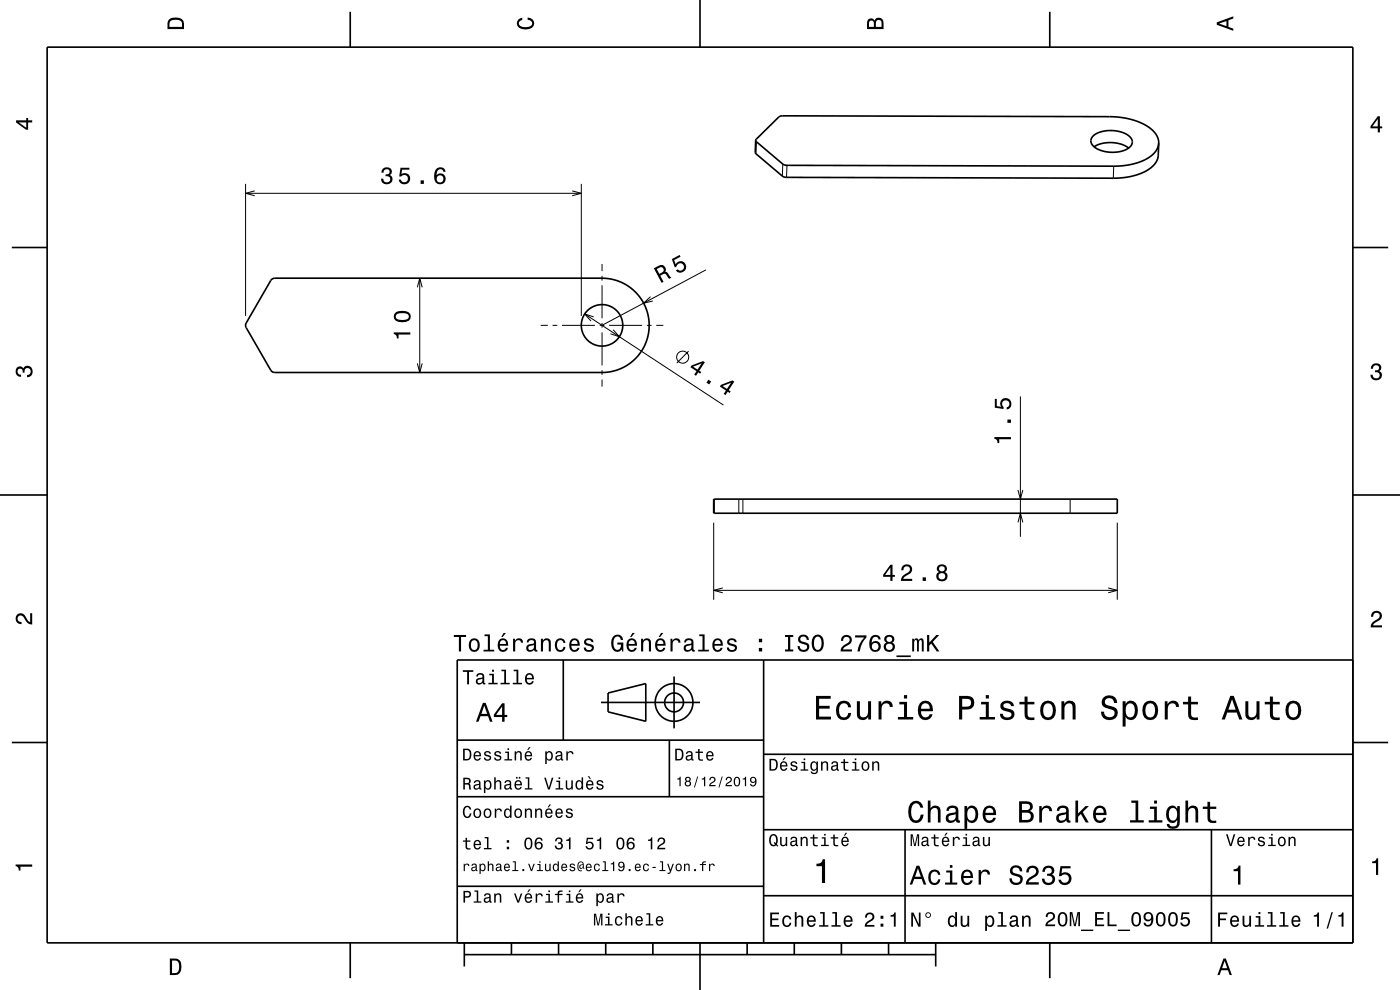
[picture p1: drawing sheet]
<svg xmlns="http://www.w3.org/2000/svg" width="297mm" height="210mm" viewBox="0 0 297 210" stroke-linecap="round" stroke-linejoin="round" font-family="sans-serif">
<g fill="none" stroke="#000" stroke-width=".21">
<path d="M52.1 39v28M123.3 39v28M160.5 30.1l-.1 2.5M166.1 34.8l-.1 2.6M167 35.1l-.1 2.5M236.3 35.2l-.1 2.6M52.1 41h71.2M54 40.5l-1.9 .5 1.9 .5M89 59v20M121.4 40.5l1.9 .5-1.9 .5M127.7 56v1.5M127.7 58.5v1"/>
<path d="M149.8 57.2l-22.1 11.8M88.5 60.9l.5-1.9 .6 1.9M88.5 77.1l.5 1.9 .6-1.9M114.7 69h1.5M117.2 69h1M119.2 69h7M124 66.6l29.5 19.3M125.9 67.2l-1.9-.6 1.4 1.5M127.2 69h1M127.7 60.5v7M127.7 68.5v1M127.7 70.5v7"/>
<path d="M127.7 78.5v1M129.2 69h7M130.1 69.9l1.3 1.5-1.9-.6M137.2 69h1M138 62.9l-1.5 1.4 2-.4M139.2 69h1.5M146.1 74.5l-2.5 2.5M127.7 80.5v1.5M216.5 84.1v29.8M151.4 110.9v16.3M151.5 105.9v3M156.7 105.9v3"/>
<path d="M157.6 105.9v3M216 110.8l.5-1.9 .5 1.9M216 103.9l.5 2 .5-2M227 105.9v3M237 110.9v16.3M151.4 125.2h85.6M153.3 124.7l-1.9 .5 1.9 .5M235.1 124.7l1.9 .5-1.9 .5"/>
<circle cx="144.8" cy="75.8" r="1.28"/>
</g>
<g fill="none" stroke="#000" stroke-width=".35">
<path d="M10 10h277v190h-277zM74.3 2.5v7.5M148.5 0v10M222.7 2.5v7.5M160.3 29.8l-.1 2.5 .1 .3 5.7 4.8 .8 .2 69.9 .2 1.9-.2 1.9-.3 1.6-.6 1.4-.7a4 4 0 0 0 2.2-3.1l.1-2.5M160.3 29.8l.2 .3 5.6 4.7 .9 .3 69.8 .1 3.5-.4 1.7-.5 1.5-.7a4.1 4.1 0 0 0 2.3-3.2M160.3 29.8l4.9-5 .8-.2 70 .2 2.2 .2 2.1 .4 1.9 .7 1.4 .8a4.2 4.2 0 0 1 2.2 3.5M231.9 28.8a6.6 6.6 0 0 1 8 .4 1.57 1.57 0 0 1-.9 2.5 6.9 6.9 0 0 1-7.2-.8 1.38 1.38 0 0 1 .1-2.1zM232.1 31.1a7 7 0 0 1 7.3 .3M2.5 52.5h7.5M57.6 59.3l.7-.3h69.4a10 10 0 0 1 10 10 10 10 0 0 1-10 10h-69.7l-.6-.5-5.2-9-.1-.5 .1-.5zM287 52.5h7.5"/>
<path d="M0 105h10M151.4 105.9h85.6v3h-85.6zM287 105h10M119.5 140v17M162 140v60M287 140h-190v60M2.5 157.5h7.5M97 157h65M127.5 149h21M129 147l8-2v8l-8-2zM142 157v12M143 143.5v11"/>
<path d="M287 157.5h7.5M97 169h65M162 176h125M162 160h125M192 176v24M257 176v24M97 188h65M162 190h125M74.3 200v7.5M98.5 202.5h100M98.5 200v5M108.5 200v2.5"/>
<path d="M118.5 200v2.5M128.5 200v2.5M138.5 200v2.5M148.5 200v10M158.5 200v2.5M168.5 200v2.5M178.5 200v2.5M188.5 200v2.5M198.5 200v5M222.7 200v7.5"/>
<circle cx="127.7" cy="69" r="4.4"/>
<circle cx="143" cy="149" r="2"/>
<circle cx="143" cy="149" r="4"/>
</g>
<g fill="#000">
<path d="M36 4a2.18 2.18 0 0 0-.5 2.2h3.5v-1.2a1.43 1.43 0 0 0-1.7-1.3zM36.3 4.4a2.15 2.15 0 0 1 2.2 .3l.1 1h-2.6v-1z" fill-rule="evenodd"/>
<path d="M109.9 4.2l.9-.4v.4a.7 .7 0 0 0-.7 .5 .7 .7 0 0 0 .3 .8 1.7 1.7 0 0 0 2.5-.5 .9 .9 0 0 0-1-.8v-.5a1.24 1.24 0 0 1 1.4 1.1 1.24 1.24 0 0 1-1 1.4 2.22 2.22 0 0 1-2.5-.7l-.2-.5z" fill-rule="evenodd"/>
<path d="M184.2 4.2l-.3 .7v1.3h3.5v-1.3a.98 .98 0 0 0-.7-1.1 .98 .98 0 0 0-1.2 .6 .84 .84 0 0 0-1.3-.2zM184.5 4.5a.54 .54 0 0 1 .6-.1 .54 .54 0 0 1 .3 .6v.7h-1zM185.9 4.4a.62 .62 0 0 1 .8-.1 .62 .62 0 0 1 .3 .6v.8h-1.2z" fill-rule="evenodd"/>
<path d="M258.1 4.7v.6l3.5 1.2v-.4l-1-.4v-1.4l1-.4v-.4zM258.6 5l1.6-.5v1z" fill-rule="evenodd"/>
<path d="M3.4 25.5v.5l2.1 1.5h.5v-1.5h.8v-.5h-.8v-.5h-.4v.5zM4 26h1.6v1.1z" fill-rule="evenodd"/>
<path d="M81.2 35.8l-.3 .8h.5a.62 .62 0 0 1 .3-.7 .62 .62 0 0 1 .8 .2 .62 .62 0 0 1-.2 .9h-.5v.4a.72 .72 0 0 1 .9 .4 .72 .72 0 0 1-.4 .9 .72 .72 0 0 1-.9-.5l-.1-.3h-.5a1.18 1.18 0 0 0 1.5 1.2 1.18 1.18 0 0 0 .6-1.8l-.2-.2a.9 .9 0 0 0 .4-1.1 .9 .9 0 0 0-1.1-.5zM85 35.6l-.3 1.8h.4a.79 .79 0 0 1 1.2-.1 .79 .79 0 0 1 0 1.1 .79 .79 0 0 1-1.2-.1v-.2h-.5a1.21 1.21 0 0 0 1.5 1 1.21 1.21 0 0 0 .8-1.6 1.21 1.21 0 0 0-1.7-.6l.1-.9h1.5v-.4zM89.2 38.3v.7h.7v-.7zM92.6 35.8a2.39 2.39 0 0 0 .2 3.2 1.16 1.16 0 0 0 1.5-.3 1.16 1.16 0 0 0-.1-1.6 1.16 1.16 0 0 0-1.6 .1 1.02 1.02 0 0 1 .8-1.3 .58 .58 0 0 1 .7 .5h.4a1.12 1.12 0 0 0-.7-.9 1.12 1.12 0 0 0-1.2 .3zM92.6 38a.75 .75 0 0 1 1.5 0 .75 .75 0 0 1-1.5 0z" fill-rule="evenodd"/>
<path d="M292.3 24.7l-1.6 2.1v.4h1.6v.9h.4v-.9h.5v-.4h-.5v-2.1zM292.3 25.2v1.6h-1.1z" fill-rule="evenodd"/>
<path d="M142.5 55l1.7-.9 .2 .3-1.4 .8 .3 .9a1.21 1.21 0 0 1 1.8-.4 1.21 1.21 0 0 1 .1 1.9 1.21 1.21 0 0 1-1.8-.2l.4-.3a.79 .79 0 0 0 1.2 0 .79 .79 0 0 0-.2-1.2 .79 .79 0 0 0-1.1 .3l-.2 .3-.3 .2z" fill-rule="evenodd"/>
<path d="M83.5 70.5v.4a.77 .77 0 0 1 .7 .9h.4v-.8h2.5v-.5zM84 66.2a1.13 1.13 0 0 0-.4 1.3 1.13 1.13 0 0 0 1 .8 2.29 2.29 0 0 0 2.4-.6 1.14 1.14 0 0 0-.9-1.7 2.86 2.86 0 0 0-2.1 .2zM84 66.8a2.38 2.38 0 0 1 2.7 0v.7a2.37 2.37 0 0 1-2.7 0z" fill-rule="evenodd"/>
<path d="M138.7 56.9l1.7 3.1 .4-.2-.7-1.3a.85 .85 0 0 1 1.3-.1l.6 .8 .4-.3-.9-1.2h-.4a.97 .97 0 0 0-.2-1.2 .97 .97 0 0 0-1.2-.1zM139.3 57.1a1.08 1.08 0 0 1 1.3-.3 .6 .6 0 0 1 .2 .6 .6 .6 0 0 1-.5 .4l-.4 .3z" fill-rule="evenodd"/>
<path d="M146.7 77.5l-.2 .4 1.3 .8-.5 .8 .4 .2 .4-.7 .4 .3 .3-.4-.4-.3 1.1-1.8-.3-.2zM147 77.8l1.8-.7-.8 1.3zM150.3 80.5l-.4 .7 .6 .3 .4-.6zM153 81.6l-.3 .4 1.3 .8-.5 .8 .4 .2 .5-.7 .4 .3 .2-.4-.4-.3 1.2-1.8-.4-.2zM153.3 81.9l1.8-.7-.9 1.3z" fill-rule="evenodd"/>
<path d="M291.1 77.4a1.08 1.08 0 0 1 1.4-.2 1.08 1.08 0 0 1 .4 1.2l-.3 .3a1.06 1.06 0 0 1 .5 1.3 1.06 1.06 0 0 1-1.2 .7 1.1 1.1 0 0 1-1.2-1.2h.5a.71 .71 0 0 0 1 .8 .71 .71 0 0 0 .1-1.3h-.6v-.4a.61 .61 0 0 0 .8-.3 .61 .61 0 0 0-.2-.8 .61 .61 0 0 0-.9 .2l-.1 .5h-.5z" fill-rule="evenodd"/>
<path d="M3.6 78a.86 .86 0 0 1 1.4 .2 1.06 1.06 0 0 1 1.2-.6 1.06 1.06 0 0 1 .7 1.2 1.1 1.1 0 0 1-1.2 1.2v-.4a.71 .71 0 0 0 .8-1 .71 .71 0 0 0-1.3-.1v.6h-.4a.61 .61 0 0 0-.3-.8 .61 .61 0 0 0-.8 .2 .61 .61 0 0 0 .2 .8l.6 .2v.4a1.15 1.15 0 0 1-1.2-.6 1.15 1.15 0 0 1 .3-1.3z" fill-rule="evenodd"/>
<path d="M210.9 92.7v.4a.77 .77 0 0 1 .7 .9h.4v-.8h2.5v-.5zM213.7 89v.7h.8v-.7zM211 84.6v1.9l1.9 .3v-.4a.79 .79 0 0 1-.2-1.2 .79 .79 0 0 1 1.2-.1 .79 .79 0 0 1-.1 1.2l-.2 .1v.5a1.21 1.21 0 0 0 1-1.5 1.21 1.21 0 0 0-1.6-.9 1.21 1.21 0 0 0-.6 1.8l-.9-.2v-1.5z" fill-rule="evenodd"/>
<path d="M3.6 130.4a1.22 1.22 0 0 1 2 .7l.4 .6 .4 .3v-1.9h.4v2.4a1.8 1.8 0 0 1-1.7-1.4 .71 .71 0 0 0-.9-.5 .71 .71 0 0 0-.5 .8 .71 .71 0 0 0 .9 .5v.5a1.18 1.18 0 0 1-1.2-.7 1.18 1.18 0 0 1 .2-1.3z" fill-rule="evenodd"/>
<path d="M96.3 134.7v.4h1v3.1h.5v-3.1h1.1v-.4zM99.8 135.8a1.53 1.53 0 0 0 .8 2.5 1.48 1.48 0 0 0 1.2-1.5 1.48 1.48 0 0 0-1.2-1.4l-.5 .1zM100.1 136.1a.67 .67 0 0 1 .7-.3 .67 .67 0 0 1 .5 .6 1.11 1.11 0 0 1-.7 1.5 1.17 1.17 0 0 1-.5-1.8zM102.8 134.6v.3h.7v2.9h-.9v.4h2.2v-.4h-.9v-3.2zM106.8 134.3l-.5 .8h.3l.7-.8zM105.9 135.8a1.54 1.54 0 0 0 .8 2.5 1.07 1.07 0 0 0 1.1-.9h-.5l-.2 .4-.4 .1a.76 .76 0 0 1-.7-.9h1.8a1.17 1.17 0 0 0-.5-1.4 1.17 1.17 0 0 0-1.4 .2zM106.2 136a.66 .66 0 0 1 .8-.1 .66 .66 0 0 1 .3 .7h-1.3zM108.8 135.5v2.7h.5v-1.6a.66 .66 0 0 1 .4-.7 .66 .66 0 0 1 .8 .2v.2h.5a.89 .89 0 0 0-.7-.9 .89 .89 0 0 0-1.1 .5v-.4zM112 135.6l-.3 .7h.4a.55 .55 0 0 1 .7-.6 .55 .55 0 0 1 .4 .8l-.2 .1a1 1 0 0 0-1.1 .2 1 1 0 0 0-.2 1 .93 .93 0 0 0 1.6 0l.1 .3 .6 .1v-.3l-.3-.1v-1.6a1.02 1.02 0 0 0-.7-.8 1.02 1.02 0 0 0-1 .2zM112.2 137.1l1.1-.3a.77 .77 0 0 1-.2 .9 .77 .77 0 0 1-.9 .1zM114.8 135.5v2.7h.4v-1.6a.63 .63 0 0 1 .4-.7 .63 .63 0 0 1 .8 .3v2h.5v-1.8a.89 .89 0 0 0-.7-1 .89 .89 0 0 0-1 .5v-.4zM118 135.8a1.53 1.53 0 0 0 .9 2.5 1.06 1.06 0 0 0 1.1-1.1h-.5a.67 .67 0 0 1-.6 .7 .67 .67 0 0 1-.7-.6 1.11 1.11 0 0 1 .7-1.5 .59 .59 0 0 1 .6 .6h.5a1.09 1.09 0 0 0-.8-1 1.09 1.09 0 0 0-1.2 .4zM121.1 135.8a1.54 1.54 0 0 0 .8 2.5 1.07 1.07 0 0 0 1-.9h-.4l-.2 .4-.4 .1a.76 .76 0 0 1-.7-.9h1.8a1.17 1.17 0 0 0-.5-1.4 1.17 1.17 0 0 0-1.4 .2zM121.4 136a.66 .66 0 0 1 .8-.1 .66 .66 0 0 1 .3 .7h-1.3zM124.1 135.6a.75 .75 0 0 0-.2 .9 .75 .75 0 0 0 .7 .4l.9 .4a.63 .63 0 0 1-.6 .6 .63 .63 0 0 1-.6-.5h-.5a1.07 1.07 0 0 0 1.2 .9 1.07 1.07 0 0 0 .9-1.2l-.4-.4-1.1-.3a.54 .54 0 0 1 .5-.7 .54 .54 0 0 1 .6 .5h.4a1.03 1.03 0 0 0-.7-.9 1.03 1.03 0 0 0-1.1 .3zM130 135.1a2.43 2.43 0 0 0 .4 3.1 1.11 1.11 0 0 0 1.5-.5l.1 .5h.2v-1.9h-1.2v.4l.7 .1a.85 .85 0 0 1-1.1 1 2.04 2.04 0 0 1 0-2.7 .71 .71 0 0 1 1.1 .6h.5a1.2 1.2 0 0 0-.9-1.1 1.2 1.2 0 0 0-1.3 .5zM134.2 134.3l-.5 .8h.3l.7-.8zM133.2 135.8a1.55 1.55 0 0 0 .8 2.5 1.07 1.07 0 0 0 1.1-.9h-.5l-.2 .4-.3 .1a.76 .76 0 0 1-.7-.9h1.7a1.17 1.17 0 0 0-.5-1.4 1.17 1.17 0 0 0-1.4 .2zM133.5 136a.66 .66 0 0 1 .8-.1 .66 .66 0 0 1 .4 .7h-1.3zM136 135.5v2.7h.4v-1.6a.63 .63 0 0 1 .6-.8 .63 .63 0 0 1 .7 .7v1.7h.4v-1.8a.89 .89 0 0 0-.6-1 .89 .89 0 0 0-1.1 .5v-.4zM140.2 134.3l-.5 .8h.3l.7-.8zM139.3 135.8a1.54 1.54 0 0 0 .8 2.5 1.06 1.06 0 0 0 1.1-.9h-.5l-.2 .4-.4 .1a.76 .76 0 0 1-.7-.9h1.8a1.16 1.16 0 0 0-.5-1.4 1.16 1.16 0 0 0-1.4 .2zM139.6 136a.66 .66 0 0 1 .8-.1 .66 .66 0 0 1 .3 .7h-1.3zM142.2 135.5v2.7h.5v-1.6a.66 .66 0 0 1 .3-.7 .66 .66 0 0 1 .9 .2v.2h.5a.89 .89 0 0 0-.7-.9 .89 .89 0 0 0-1.1 .5v-.4zM145.4 135.6l-.3 .7h.4a.55 .55 0 0 1 .7-.6 .55 .55 0 0 1 .4 .8l-.2 .1a1 1 0 0 0-1.1 .2 1 1 0 0 0-.2 1 .93 .93 0 0 0 1.6 0l.1 .3 .6 .1v-.3l-.3-.1v-1.6a1.02 1.02 0 0 0-1.7-.6zM145.6 137.1l1.1-.3a.77 .77 0 0 1-.2 .9 .77 .77 0 0 1-.9 .1zM148.3 134.6v.3h.7v2.9h-.9v.4h2.3v-.4h-.9v-3.2zM151.4 135.8a1.54 1.54 0 0 0 .8 2.5 1.07 1.07 0 0 0 1.1-.9h-.4l-.3 .4-.3 .1a.76 .76 0 0 1-.7-.9h1.7a1.17 1.17 0 0 0-.4-1.4 1.17 1.17 0 0 0-1.5 .2zM151.8 136a.66 .66 0 0 1 .8-.1 .66 .66 0 0 1 .3 .7h-1.3zM154.5 135.6a.75 .75 0 0 0-.2 .9 .75 .75 0 0 0 .7 .4l.9 .4a.63 .63 0 0 1-.6 .6 .63 .63 0 0 1-.7-.5h-.4a1.07 1.07 0 0 0 1.2 .9 1.07 1.07 0 0 0 .9-1.2l-.4-.4-1.1-.3a.53 .53 0 0 1 .4-.7 .53 .53 0 0 1 .6 .5h.5a1.03 1.03 0 0 0-.7-.9 1.03 1.03 0 0 0-1.1 .3zM161 137.4v.8h.7v-.8zM161 135.5v.7h.7v-.7zM166.5 134.7v.4h.7v2.7h-.7v.4h1.8v-.4h-.7v-2.7h.7v-.4zM169.6 134.9a.97 .97 0 0 0-.3 1.1 .97 .97 0 0 0 1 .6 .77 .77 0 0 1 .9 .9 .84 .84 0 0 1-1 .3 .84 .84 0 0 1-.6-.8h-.4a1.21 1.21 0 0 0 1.5 1.3 1.21 1.21 0 0 0 .7-1.8l-.8-.3a.72 .72 0 0 1-.8-.6 .7 .7 0 0 1 .7-.6 .7 .7 0 0 1 .6 .7h.5a1.17 1.17 0 0 0-.7-1.1 1.17 1.17 0 0 0-1.3 .3zM172.5 135.1a2.52 2.52 0 0 0 .4 3.1 1.21 1.21 0 0 0 1.8-1 1.94 1.94 0 0 0-.9-2.6l-.9 .1zM173.1 135.1l.4-.1a1.7 1.7 0 0 1 .3 2.8l-.3 .1a1.12 1.12 0 0 1-.8-1.5v-.6zM178.7 135l-.3 .9h.5a.7 .7 0 0 1 .5-.8 .7 .7 0 0 1 .8 .5 .7 .7 0 0 1-.5 .9 1.8 1.8 0 0 0-1.4 1.7h2.4v-.4h-1.9a2.19 2.19 0 0 1 1.5-1.2 1.13 1.13 0 0 0 .1-1.7 1.13 1.13 0 0 0-1.7 .1zM181.4 134.8v.4h1.9a5.2 5.2 0 0 0-1.4 3h.5a5.3 5.3 0 0 1 1.4-3v-.4zM184.9 135a2.4 2.4 0 0 0 .2 3.2 1.16 1.16 0 0 0 1.6-.3 1.16 1.16 0 0 0-.2-1.6 1.16 1.16 0 0 0-1.6 0 1.02 1.02 0 0 1 .8-1.2 .58 .58 0 0 1 .7 .5h.4a1.12 1.12 0 0 0-.7-.9 1.12 1.12 0 0 0-1.2 .3zM184.9 137.1a.75 .75 0 0 1 1.5 0 .75 .75 0 0 1-1.5 0zM187.9 134.9a.84 .84 0 0 0 .1 1.4 1.11 1.11 0 0 0-.4 1.6 1.11 1.11 0 0 0 1.6 .3 1.03 1.03 0 0 0 .7-.9 1.03 1.03 0 0 0-.6-1 .89 .89 0 0 0 .4-1.1 .89 .89 0 0 0-1-.5zM187.9 137.2a.75 .75 0 0 1 1.5 0 .75 .75 0 0 1-1.5 0zM188.1 135.6a.59 .59 0 0 1 1.1 0 .59 .59 0 0 1-1.1 0zM190.2 139v.4h3v-.4zM193.5 135.5v2.7h.4v-1.8l.2-.6h.3l.1 .3v2.1h.4l.1-2.1 .3-.3 .2 .1 .1 .4v1.9h.4v-1.9a.69 .69 0 0 0-.6-.9l-.5 .4-.2-.3-.3-.1-.5 .4v-.3zM196.7 134.7v3.5h.4v-1.3l.5-.4 1.1 1.7h.6l-1.4-2 1.4-1.5h-.7l-1.5 1.6v-1.6z" fill-rule="evenodd"/>
<path d="M188.9 119.8l-1.6 2.1v.5h1.6v.8h.4v-.8h.5v-.4h-.5v-2.2zM188.9 120.4v1.6h-1.1zM191.5 120l-.3 1h.5a.71 .71 0 0 1 .5-.9 .71 .71 0 0 1 .8 .5 .71 .71 0 0 1-.5 .9 1.81 1.81 0 0 0-1.4 1.7h2.4v-.4h-1.9a2.22 2.22 0 0 1 1.5-1.2 1.13 1.13 0 0 0 .1-1.6 1.13 1.13 0 0 0-1.7 0zM195.7 122.5v.7h.7v-.7zM199 120a.84 .84 0 0 0 .2 1.3 1.11 1.11 0 0 0-.4 1.6 1.11 1.11 0 0 0 1.5 .3 1.03 1.03 0 0 0 .7-.9 1.03 1.03 0 0 0-.6-1 .89 .89 0 0 0 .4-1.1 .89 .89 0 0 0-1-.5zM199.1 122.3a.71 .71 0 0 1 1.4 0 .71 .71 0 0 1-1.4 0zM199.2 120.7a.6 .6 0 0 1 1.2 0 .6 .6 0 0 1-1.2 0z" fill-rule="evenodd"/>
<path d="M291.2 129.9a1.18 1.18 0 0 1 1.9 .3 1.18 1.18 0 0 1-1 1.7l-.5 .3-.3 .5h1.9v.4h-2.4a1.8 1.8 0 0 1 1.4-1.8 .71 .71 0 0 0 .5-.8 .71 .71 0 0 0-.9-.5 .71 .71 0 0 0-.5 .8h-.4z" fill-rule="evenodd"/>
<path d="M98.2 158.8v2.5h.9a1.37 1.37 0 0 0 .7-2.2 1.56 1.56 0 0 0-1.6-.3zM98.6 159.1a.98 .98 0 0 1 1.1 .7 .98 .98 0 0 1-.6 1.2h-.5zM100.7 159.6a1.04 1.04 0 0 0-.2 1.2 1.04 1.04 0 0 0 1 .5l.5-.5h-.3l-.4 .3a.54 .54 0 0 1-.5-.7h1.3a.83 .83 0 0 0-.4-.9 .83 .83 0 0 0-1 .1zM100.9 159.7l.2-.1a.47 .47 0 0 1 .5 .1 .47 .47 0 0 1 .1 .5h-.9zM102.9 159.5l-.2 .1a.69 .69 0 0 0 .9 .9l.2 .1a.43 .43 0 0 1-.4 .5 .43 .43 0 0 1-.4-.4h-.3a.74 .74 0 0 0 .9 .7 .74 .74 0 0 0 .5-1l-1-.4a.38 .38 0 0 1 .3-.5 .38 .38 0 0 1 .4 .4h.3a.78 .78 0 0 0-1.2-.4zM105.1 159.5l-.2 .1a.69 .69 0 0 0 .9 .9l.2 .1a.43 .43 0 0 1-.4 .5 .43 .43 0 0 1-.5-.4h-.3a.74 .74 0 0 0 .9 .7 .74 .74 0 0 0 .5-1l-.9-.4a.38 .38 0 0 1 .3-.5 .38 .38 0 0 1 .4 .4h.3a.77 .77 0 0 0-1.2-.4zM107.2 159.4v.3h.5v1.3h-.7v.3h1.6v-.3h-.6v-1.6zM107.7 158.7v.4h.3v-.4zM109.2 159.4v1.9h.3v-1.1a.45 .45 0 0 1 .4-.6 .45 .45 0 0 1 .5 .5v1.2h.3v-1.3a.63 .63 0 0 0-.5-.7 .63 .63 0 0 0-.7 .4v-.3zM112.2 158.5l-.4 .6h.3l.5-.6zM111.5 159.6a1.04 1.04 0 0 0-.2 1.2 1.04 1.04 0 0 0 1.1 .5l.5-.5h-.3l-.5 .3a.54 .54 0 0 1-.5-.7h1.3a.83 .83 0 0 0-.4-.9 .83 .83 0 0 0-1 .1zM111.8 159.7l.1-.1a.48 .48 0 0 1 .5 .1 .48 .48 0 0 1 .2 .5h-1zM115.7 159.4v2.7h.3v-1.1a.66 .66 0 0 0 .7 .4 .66 .66 0 0 0 .5-.6 .91 .91 0 0 0 0-1.1 .91 .91 0 0 0-1-.3l-.2 .3v-.3zM116.1 159.8a.45 .45 0 0 1 .5-.2 .45 .45 0 0 1 .3 .4 .65 .65 0 0 1 .1 .8 .65 .65 0 0 1-.7 .2 .98 .98 0 0 1-.2-1.2zM118.1 159.5l-.2 .4h.3a.39 .39 0 0 1 .4-.3 .39 .39 0 0 1 .3 .5h-.1a.65 .65 0 0 0-1 .4 .65 .65 0 0 0 .6 .9l.6-.3 .1 .2h.4v-.2l-.2-.1v-1.1a.72 .72 0 0 0-.5-.6 .72 .72 0 0 0-.7 .2zM118.2 160.6l.8-.3a.55 .55 0 0 1-.2 .7 .55 .55 0 0 1-.6 0zM120.1 159.4v1.9h.4v-1.1a.47 .47 0 0 1 .2-.6 .47 .47 0 0 1 .6 .2v.2h.4a.64 .64 0 0 0-.5-.7 .64 .64 0 0 0-.8 .4v-.3z" fill-rule="evenodd"/>
<path d="M98.2 142.2v.3h.9v2.7h.4v-2.7h.9v-.3zM101.3 143l-.3 .5h.4a.47 .47 0 0 1 .5-.4 .47 .47 0 0 1 .4 .6l-.2 .1a.84 .84 0 0 0-1 .2 .84 .84 0 0 0 0 1.1 .9 .9 0 0 0 1.3-.2l.1 .2 .5 .1v-.3l-.3-.1v-1.3a.87 .87 0 0 0-1.4-.5zM101.4 144.3l.9-.3a.66 .66 0 0 1-.1 .7 .66 .66 0 0 1-.8 .1zM103.8 142.9v.3h.6v1.6h-.8v.4h2v-.4h-.8v-1.9zM104.4 142.1v.4h.4v-.4zM106.4 142.1v.3h.6v2.4h-.8v.4h1.9v-.4h-.7v-2.7zM109 142.1v.3h.6v2.4h-.8v.4h1.9v-.4h-.7v-2.7zM111.6 143.1a1.32 1.32 0 0 0 .7 2.1 .9 .9 0 0 0 .9-.7h-.3l-.2 .3-.4 .1a.65 .65 0 0 1-.6-.8h1.6a1 1 0 0 0-.4-1.2 1 1 0 0 0-1.3 .2zM111.9 143.3a.57 .57 0 0 1 .7-.1 .57 .57 0 0 1 .3 .6h-1.2z" fill-rule="evenodd"/>
<path d="M102.4 149.1l-1.4 4h.5l.4-1.2h1.6l.4 1.2h.6l-1.5-4zM102.7 149.7l.7 1.7h-1.3zM106.5 149.2l-1.7 2.4v.5h1.7v1h.5v-1h.6v-.5h-.6v-2.4zM106.5 149.9v1.7h-1.3z" fill-rule="evenodd"/>
<path d="M143.2 158.8v2.5h.9a1.37 1.37 0 0 0 .7-2.2 1.56 1.56 0 0 0-1.6-.3zM143.6 159.1a.98 .98 0 0 1 1.1 .7 .98 .98 0 0 1-.6 1.2h-.5zM145.7 159.5l-.2 .4h.3a.39 .39 0 0 1 .5-.3 .39 .39 0 0 1 .3 .5h-.2a.65 .65 0 0 0-.9 .4 .65 .65 0 0 0 .5 .9l.7-.3v.2h.4v-.2l-.1-.1-.1-1.1a.73 .73 0 0 0-.4-.6 .73 .73 0 0 0-.8 .2zM145.8 160.6l.8-.3a.55 .55 0 0 1-.1 .7 .55 .55 0 0 1-.7 0zM148.1 158.9v.5h-.5v.3h.5v1.3a.75 .75 0 0 0 1 .4v-.3a.48 .48 0 0 1-.7-.3v-1.1h.7v-.3h-.7v-.5zM150 159.6a1.04 1.04 0 0 0-.2 1.2 1.04 1.04 0 0 0 1.1 .5l.5-.5h-.4l-.4 .3a.54 .54 0 0 1-.5-.7h1.3a.83 .83 0 0 0-.4-.9 .83 .83 0 0 0-1 .1zM150.3 159.7l.1-.1a.48 .48 0 0 1 .5 .1 .48 .48 0 0 1 .2 .5h-1z" fill-rule="evenodd"/>
<path d="M173.1 147.6v5h3.2v-.6h-2.5v-1.7h2.2v-.6h-2.2v-1.5h2.4v-.6zM177.8 149.2a2.59 2.59 0 0 0 .5 3.4 1.58 1.58 0 0 0 2.3-1.4h-.6a.95 .95 0 0 1-.9 1 .95 .95 0 0 1-1-.9 1.59 1.59 0 0 1 .9-2.1 .85 .85 0 0 1 .9 .8h.7a1.56 1.56 0 0 0-1.1-1.3 1.56 1.56 0 0 0-1.7 .5zM181.8 148.8v2.5a1.27 1.27 0 0 0 .9 1.4 1.27 1.27 0 0 0 1.5-.7v.6h.6v-3.8h-.6v2.2a.92 .92 0 0 1-.6 1.1 .92 .92 0 0 1-1.2-.4v-2.9zM186.4 148.8v3.8h.6v-2.2a.95 .95 0 0 1 .5-1.1 .95 .95 0 0 1 1.2 .3l.1 .4h.6a1.28 1.28 0 0 0-1-1.4 1.28 1.28 0 0 0-1.4 .8v-.6zM190.8 148.9v.5h1v2.7h-1.3v.5h3.2v-.5h-1.3v-3.2zM191.8 147.4v.8h.6v-.8zM195.1 149.2a2.62 2.62 0 0 0 .5 3.4 1.57 1.57 0 0 0 2.2-1.1h-.6l-.3 .5-.5 .2a1.08 1.08 0 0 1-1-1.3h2.5a1.66 1.66 0 0 0-.7-2 1.66 1.66 0 0 0-2.1 .3zM195.6 149.5a.94 .94 0 0 1 1.2-.2 .94 .94 0 0 1 .5 1h-1.9zM203.5 147.6v5h.6v-2.1h.8a1.47 1.47 0 0 0 1.8-1.2 1.47 1.47 0 0 0-1.5-1.7zM204.1 148.2a1.6 1.6 0 0 1 1.8 .5 .86 .86 0 0 1 0 .9 .86 .86 0 0 1-.9 .3h-.9zM208.1 148.9v.5h1v2.7h-1.3v.5h3.3v-.5h-1.3v-3.2zM209.1 147.4v.8h.7v-.8zM212.6 148.9a1.08 1.08 0 0 0-.3 1.2 1.08 1.08 0 0 0 1 .7l1.1 .4a.57 .57 0 0 1 .2 .6 .57 .57 0 0 1-.5 .4 .96 .96 0 0 1-1.4-.8h-.6a1.6 1.6 0 0 0 1.3 1.4 1.6 1.6 0 0 0 1.7-.8 1.13 1.13 0 0 0-1-1.6l-1.1-.3-.2-.4a.87 .87 0 0 1 .9-.5 .87 .87 0 0 1 .8 .6h.6a1.41 1.41 0 0 0-2.1-1.1zM217.4 147.8v1.1h-1.1v.5h1.1v2.6l.2 .4 .4 .3h1.4v-.5a.97 .97 0 0 1-1.4-.5v-2.3h1.4v-.5h-1.4v-1.1zM221.1 149.2a2.56 2.56 0 0 0 .5 3.4 1.72 1.72 0 0 0 1.8-.2 1.72 1.72 0 0 0 .6-1.7 1.7 1.7 0 0 0-.9-1.9 1.7 1.7 0 0 0-2 .4zM221.6 149.6a.96 .96 0 0 1 1-.4 .96 .96 0 0 1 .7 .8 1.59 1.59 0 0 1-1 2.2 1.19 1.19 0 0 1-1-1.5zM225.2 148.8v3.8h.6v-2.2a.97 .97 0 0 1 .5-1.1 .97 .97 0 0 1 1.1 .2l.1 .7v2.4h.7v-2.5a1.27 1.27 0 0 0-.9-1.4 1.27 1.27 0 0 0-1.5 .6v-.5zM234.1 147.9a1.38 1.38 0 0 0-.3 1.5 1.38 1.38 0 0 0 1.3 .9 1.25 1.25 0 0 1 1.4 .9 1.15 1.15 0 0 1-1.3 .9 1.15 1.15 0 0 1-1-1.1h-.7a1.8 1.8 0 0 0 1.7 1.8 1.8 1.8 0 0 0 1.9-1.6 1.46 1.46 0 0 0-1.5-1.4l-.6-.2a.83 .83 0 0 1-.5-1.1 .83 .83 0 0 1 1.2-.3l.5 .5 .1 .4h.7a1.67 1.67 0 0 0-1-1.6 1.67 1.67 0 0 0-1.9 .4zM238.2 148.8v5.3h.6v-2.1a1.32 1.32 0 0 0 1.4 .7 1.32 1.32 0 0 0 1.1-1.1 2.43 2.43 0 0 0-.8-2.8 1.21 1.21 0 0 0-1.7 .5v-.5zM239.1 149.6a.9 .9 0 0 1 .9-.4 .9 .9 0 0 1 .7 .8 1.61 1.61 0 0 1-.9 2.2 1.18 1.18 0 0 1-1-1.5zM242.8 149.2a2.56 2.56 0 0 0 .5 3.4 1.72 1.72 0 0 0 1.8-.2 1.72 1.72 0 0 0 .6-1.7 1.7 1.7 0 0 0-.9-1.9 1.7 1.7 0 0 0-2 .4zM243.3 149.6a.96 .96 0 0 1 1-.4 .96 .96 0 0 1 .7 .8 1.59 1.59 0 0 1-1 2.2 1.19 1.19 0 0 1-1-1.5zM247.1 148.8v3.8h.6v-2.2a.95 .95 0 0 1 .5-1.1 .95 .95 0 0 1 1.2 .3l.1 .4h.6a1.28 1.28 0 0 0-1-1.4 1.28 1.28 0 0 0-1.4 .8v-.6zM252 147.8v1.1h-1v.5h1l.1 2.6 .2 .4 .4 .3h1.4v-.5a.97 .97 0 0 1-1.4-.5v-2.3h1.4v-.5h-1.4v-1.1zM261 147.6l-1.8 5h.6l.6-1.4h2l.5 1.4h.7l-1.9-5zM261.4 148.3l.7 2.2h-1.5zM264.2 148.8v2.5a1.27 1.27 0 0 0 .9 1.4 1.27 1.27 0 0 0 1.5-.7v.6h.6v-3.8h-.6v2.2a.92 .92 0 0 1-.6 1.1 .92 .92 0 0 1-1.1-.4l-.1-2.9zM269.4 147.8v1.1h-1.1v.5h1.1v2.6l.2 .4 .4 .3 .7 .1 .8-.1v-.5a.97 .97 0 0 1-1.4-.5l-.1-2.3h1.5v-.5h-1.5v-1.1zM273.1 149.2a2.56 2.56 0 0 0 .6 3.4 1.72 1.72 0 0 0 1.8-.2 1.72 1.72 0 0 0 .6-1.7 1.7 1.7 0 0 0-.9-1.9 1.7 1.7 0 0 0-2.1 .4zM273.6 149.6a.96 .96 0 0 1 1-.4 .96 .96 0 0 1 .7 .8 1.59 1.59 0 0 1-.9 2.2 1.19 1.19 0 0 1-1.1-1.5z" fill-rule="evenodd"/>
<path d="M98.3 165v2.5h.3v-1.1l.8 .1 .2 1h.4l-.2-1.1-.3-.1a.69 .69 0 0 0 .3-.9 .69 .69 0 0 0-.7-.4zM98.6 165.3h.4a.43 .43 0 0 1 .5 .4 .43 .43 0 0 1-.5 .4h-.4zM100.7 165.6l-.2 .5h.3a.39 .39 0 0 1 .5-.4 .39 .39 0 0 1 .3 .6h-.2a.65 .65 0 0 0-.9 .4 .65 .65 0 0 0 .5 .8l.7-.3v.2l.4 .1v-.3h-.1l-.1-1.1a.73 .73 0 0 0-.4-.6 .73 .73 0 0 0-.8 .1zM100.8 166.7l.8-.2a.55 .55 0 0 1-.1 .6 .55 .55 0 0 1-.7 .1zM102.7 165.5v2.7h.3v-1a.66 .66 0 0 0 .7 .3 .66 .66 0 0 0 .5-.6 .91 .91 0 0 0 0-1 .91 .91 0 0 0-1-.3l-.2 .2v-.3zM103.1 165.9a.45 .45 0 0 1 .5-.1 .45 .45 0 0 1 .3 .4l.1 .3a.6 .6 0 0 1-.5 .8 .85 .85 0 0 1-.4-1.4zM104.8 164.9v2.6h.4v-1.1a.45 .45 0 0 1 .3-.7 .45 .45 0 0 1 .5 .6v1.2h.3v-1.3a.63 .63 0 0 0-.4-.7 .63 .63 0 0 0-.7 .3v-.9zM107.2 165.6l-.2 .5h.3a.39 .39 0 0 1 .5-.4 .39 .39 0 0 1 .3 .6h-.2a.65 .65 0 0 0-.9 .4 .65 .65 0 0 0 .5 .8l.7-.3v.2l.4 .1v-.3h-.1l-.1-1.1a.73 .73 0 0 0-.4-.6 .73 .73 0 0 0-.8 .1zM107.3 166.7l.8-.2a.55 .55 0 0 1-.1 .6 .55 .55 0 0 1-.7 .1zM109.5 164.8v.4h.3v-.4zM110.1 164.8v.4h.3v-.4zM109.3 165.7a1.04 1.04 0 0 0-.1 1.2 1.04 1.04 0 0 0 1 .6l.5-.6h-.3l-.4 .4a.54 .54 0 0 1-.5-.7h1.2a.83 .83 0 0 0-.3-1 .83 .83 0 0 0-1.1 .1zM109.6 165.9l.1-.1a.47 .47 0 0 1 .5 .1 .47 .47 0 0 1 .2 .4h-.9zM111.5 164.9v.2h.5v2.1h-.7v.3h1.6v-.3h-.6v-2.3zM115.4 165l.9 2.5h.3l.8-2.5h-.3l-.7 2.1-.6-2.1zM118 165.6v.3h.5v1.3h-.6v.3h1.6v-.3h-.7v-1.6zM118.5 164.9v.3h.3v-.3zM120 165.5v1.3a.63 .63 0 0 0 .5 .7 .63 .63 0 0 0 .7-.3v.3h.3v-2h-.3v1.2a.46 .46 0 0 1-.3 .5 .46 .46 0 0 1-.6-.2v-1.5zM122.3 165.7a1.06 1.06 0 0 0-.2 1.1 1.06 1.06 0 0 0 .9 .7l.4-.3v.3h.3v-2.6h-.3v.9a.63 .63 0 0 0-1.1-.1zM122.5 165.9a.44 .44 0 0 1 .5-.1 .44 .44 0 0 1 .3 .4 .65 .65 0 0 1 .1 .7 .65 .65 0 0 1-.7 .3l-.3-.4zM124.7 164.7l.5 .6h.2l-.4-.6zM124.5 165.7a1.04 1.04 0 0 0-.2 1.2 1.04 1.04 0 0 0 1.1 .6l.5-.6h-.3l-.5 .4a.54 .54 0 0 1-.5-.7h1.3a.83 .83 0 0 0-.3-1 .83 .83 0 0 0-1.1 .1zM124.8 165.9l.1-.1a.47 .47 0 0 1 .5 .1 .47 .47 0 0 1 .2 .4h-1zM126.7 165.6l-.1 .2a.69 .69 0 0 0 .8 .9l.3 .1a.43 .43 0 0 1-.4 .5 .43 .43 0 0 1-.5-.4h-.3a.74 .74 0 0 0 .9 .7 .74 .74 0 0 0 .5-1.1l-1-.3a.38 .38 0 0 1 .3-.5 .38 .38 0 0 1 .5 .4l.3-.1a.77 .77 0 0 0-1.3-.4z" fill-rule="evenodd"/>
<path d="M98.8 177.7v.6h-.6v.3h.6v1.2a.75 .75 0 0 0 1 .4v-.3a.49 .49 0 0 1-.7-.2v-1.1h.7v-.3h-.7v-.6zM100.7 178.4a1.04 1.04 0 0 0-.2 1.2 1.04 1.04 0 0 0 1 .6l.5-.6h-.3l-.4 .3a.54 .54 0 0 1-.5-.6h1.3a.83 .83 0 0 0-.4-1 .83 .83 0 0 0-1 .1zM100.9 178.6l.2-.1a.47 .47 0 0 1 .5 0 .47 .47 0 0 1 .1 .5h-.9zM102.8 177.6v.2h.5v2.1h-.6v.3h1.6v-.3h-.7v-2.3zM107.5 179.6v.6h.5v-.6zM107.5 178.2v.6h.5v-.6zM111.4 178a1.44 1.44 0 0 0 .7 2.2 1.45 1.45 0 0 0 .6-2.2 .79 .79 0 0 0-1.3 0zM111.9 178h.4a1.71 1.71 0 0 1 0 1.9h-.4a1.69 1.69 0 0 1 0-1.9zM113.8 177.8a1.72 1.72 0 0 0 .1 2.3 .83 .83 0 0 0 1.1-.2 .83 .83 0 0 0-.1-1.1 .83 .83 0 0 0-1.1 0 .74 .74 0 0 1 .5-.9l.4 .1 .1 .3h.3a.8 .8 0 0 0-.5-.6 .8 .8 0 0 0-.8 .1zM113.7 179.4a.55 .55 0 0 1 1.1 0 .55 .55 0 0 1-1.1 0zM118 177.8l-.2 .7h.3a.44 .44 0 0 1 .2-.6 .44 .44 0 0 1 .6 .2 .44 .44 0 0 1-.2 .6h-.3v.3a.52 .52 0 0 1 .7 .3 .52 .52 0 0 1-.4 .7 .52 .52 0 0 1-.6-.4l-.1-.2h-.3a.84 .84 0 0 0 1.1 .8 .84 .84 0 0 0 .4-1.3l-.2-.1a.72 .72 0 0 0 .1-1.1 .72 .72 0 0 0-1.1 .1zM120.1 178.1v.3h.6v1.8h.3v-2.6h-.2a.55 .55 0 0 1-.7 .5zM124.5 177.7l-.2 1.3h.3a.57 .57 0 0 1 .9-.1 .57 .57 0 0 1-.1 .9 .57 .57 0 0 1-.9-.3h-.3a.86 .86 0 0 0 1.1 .8 .86 .86 0 0 0 .6-1.2 .86 .86 0 0 0-1.3-.4l.1-.7h1.1v-.3zM126.6 178.1v.3h.6v1.8h.3v-2.6h-.2a.55 .55 0 0 1-.7 .5zM131 178a1.44 1.44 0 0 0 .6 2.2 1.45 1.45 0 0 0 .7-2.2 .79 .79 0 0 0-1.3 0zM131.4 178h.5a1.69 1.69 0 0 1 0 1.9h-.5a1.71 1.71 0 0 1 0-1.9zM133.3 177.8a1.71 1.71 0 0 0 .1 2.3 .83 .83 0 0 0 1.1-.2 .83 .83 0 0 0-.1-1.1 .83 .83 0 0 0-1.1 0 .74 .74 0 0 1 .6-.9l.3 .1 .1 .3h.3a.79 .79 0 0 0-.5-.6 .79 .79 0 0 0-.8 .1zM133.3 179.4a.53 .53 0 0 1 1 0 .53 .53 0 0 1-1 0zM137.5 178.1v.3h.6v1.8h.3v-2.6h-.3a.55 .55 0 0 1-.6 .5zM139.7 177.9l-.2 .6h.3a.5 .5 0 0 1 .4-.6 .5 .5 0 0 1 .6 .4 .5 .5 0 0 1-.4 .6l-.2 .1a1.18 1.18 0 0 0-.8 1.2h1.7v-.4h-1.3l.6-.5a.83 .83 0 0 0 .6-1.2 .83 .83 0 0 0-1.3-.2z" fill-rule="evenodd"/>
<path d="M98.4 171.2a1.45 1.45 0 0 0 .7 2.3 .94 .94 0 0 0 .9-1h-.3a.59 .59 0 0 1-.8 .7 1.31 1.31 0 0 1 .2-2l.3 .1 .2 .4h.4a.85 .85 0 0 0-.6-.8 .85 .85 0 0 0-1 .3zM100.6 171.7a1.04 1.04 0 0 0-.1 1.3 1.04 1.04 0 0 0 1.1 .5 1.04 1.04 0 0 0 .5-1.3 1.04 1.04 0 0 0-1.2-.7zM100.9 171.9a.48 .48 0 0 1 .5-.1 .48 .48 0 0 1 .3 .4 .66 .66 0 0 1 0 .7 .66 .66 0 0 1-.7 .3 .98 .98 0 0 1-.1-1.3zM102.8 171.7a1.04 1.04 0 0 0-.2 1.3 1.04 1.04 0 0 0 1.2 .5 1.04 1.04 0 0 0 .5-1.3 1.04 1.04 0 0 0-1.2-.7zM103 171.9a.48 .48 0 0 1 .5-.1 .48 .48 0 0 1 .4 .4 .66 .66 0 0 1 0 .7 .66 .66 0 0 1-.7 .3 .97 .97 0 0 1-.2-1.3zM105 171.5v2h.3v-1.1a.47 .47 0 0 1 .2-.6 .47 .47 0 0 1 .6 .2l.1 .1h.3a.64 .64 0 0 0-.5-.6 .64 .64 0 0 0-.7 .4v-.4zM107.1 171.7a1.06 1.06 0 0 0-.2 1.2 1.06 1.06 0 0 0 .9 .6l.4-.3v.3h.3v-2.6h-.3v.9a.63 .63 0 0 0-1.1-.1zM107.4 171.9a.44 .44 0 0 1 .4-.1 .44 .44 0 0 1 .4 .4 .65 .65 0 0 1 0 .7 .65 .65 0 0 1-.7 .3l-.2-.4zM109.3 171.7a1.04 1.04 0 0 0-.1 1.3 1.04 1.04 0 0 0 1.1 .5 1.04 1.04 0 0 0 .5-1.3 1.04 1.04 0 0 0-1.2-.7zM109.5 171.9a.48 .48 0 0 1 .6-.1 .48 .48 0 0 1 .3 .4 .66 .66 0 0 1 0 .7 .66 .66 0 0 1-.7 .3 .98 .98 0 0 1-.2-1.3zM111.4 171.5v2h.3v-1.1a.45 .45 0 0 1 .3-.7 .45 .45 0 0 1 .5 .6v1.2h.4v-1.3a.63 .63 0 0 0-.5-.7 .63 .63 0 0 0-.7 .3v-.3zM113.5 171.5v2h.3v-1.1a.45 .45 0 0 1 .3-.6 .45 .45 0 0 1 .6 .2v1.5h.3v-1.3a.63 .63 0 0 0-.4-.7 .63 .63 0 0 0-.8 .3v-.3zM116.5 170.7l-.3 .6h.2l.5-.6zM115.9 171.7a1.04 1.04 0 0 0-.2 1.2 1.04 1.04 0 0 0 1 .6l.5-.6h-.3l-.4 .4a.54 .54 0 0 1-.5-.7h1.2a.83 .83 0 0 0-.3-1 .83 .83 0 0 0-1 .1zM116.1 171.9l.2-.1a.47 .47 0 0 1 .4 .1 .47 .47 0 0 1 .2 .4h-.9zM118 171.7a1.04 1.04 0 0 0-.2 1.2 1.04 1.04 0 0 0 1.1 .6l.5-.6h-.3l-.5 .4a.53 .53 0 0 1-.5-.7h1.3a.83 .83 0 0 0-.3-1 .83 .83 0 0 0-1.1 .1zM118.3 171.9l.1-.1a.47 .47 0 0 1 .5 .1 .47 .47 0 0 1 .2 .4h-1zM120.2 171.6l-.1 .2a.69 .69 0 0 0 .8 .9l.3 .1a.43 .43 0 0 1-.4 .5 .43 .43 0 0 1-.5-.4h-.3a.74 .74 0 0 0 .9 .7 .74 .74 0 0 0 .5-1.1l-1-.3a.38 .38 0 0 1 .3-.5 .38 .38 0 0 1 .5 .3h.3a.77 .77 0 0 0-1.3-.4z" fill-rule="evenodd"/>
<path d="M143.7 165.1v.3h.4v1.4h.3v-2zM145.5 164.9l-.2 .5 .3 .3a.62 .62 0 0 0-.1 .9 .62 .62 0 0 0 .9 0 .62 .62 0 0 0-.1-.9 .58 .58 0 0 0 0-.9 .58 .58 0 0 0-.8 .1zM145.5 166.2a.41 .41 0 0 1 .8 0 .41 .41 0 0 1-.8 0zM145.6 165.3a.35 .35 0 0 1 .7 0 .35 .35 0 0 1-.7 0zM147.9 164.7l-.7 2.3h.2l.7-2.3zM148.9 165.1v.3h.4v1.4h.3v-2zM150.7 164.9l-.2 .6h.2a.4 .4 0 0 1 .3-.5 .4 .4 0 0 1 .5 .3 .4 .4 0 0 1-.3 .5l-.1 .1a.95 .95 0 0 0-.7 .9h1.4v-.3h-1.1l.5-.4a.67 .67 0 0 0 .5-1 .67 .67 0 0 0-1-.2zM153.1 164.7l-.7 2.3h.2l.7-2.3zM154.1 164.9l-.2 .6h.3a.4 .4 0 0 1 .3-.5 .4 .4 0 0 1 .5 .3 .4 .4 0 0 1-.3 .5l-.2 .1a.93 .93 0 0 0-.6 .9h1.4v-.3h-1.1l.5-.4a.67 .67 0 0 0 .5-1 .67 .67 0 0 0-1.1-.2zM155.8 165a1.15 1.15 0 0 0 .5 1.8 1.16 1.16 0 0 0 .5-1.8 .63 .63 0 0 0-1 0zM156.1 165.1l.2-.1a.98 .98 0 0 1 0 1.6l-.2-.1-.2-.3v-.7zM157.6 165.1v.3h.4v1.4h.3v-2zM159.3 165a.66 .66 0 0 0 0 .9 .66 .66 0 0 0 .9 0 .58 .58 0 0 1-.5 .7l-.2-.1-.1-.2h-.3a.7 .7 0 0 0 .9 .5 .7 .7 0 0 0 .5-.8 .81 .81 0 0 0-.2-1 .81 .81 0 0 0-1 0zM159.4 165.4a.42 .42 0 0 1 .8 0 .42 .42 0 0 1-.8 0z" fill-rule="evenodd"/>
<path d="M163.2 161v2.5h.9a1.37 1.37 0 0 0 .7-2.2 1.58 1.58 0 0 0-1.6-.3zM163.6 161.3a.98 .98 0 0 1 1.1 .7 .98 .98 0 0 1-.6 1.2h-.5zM166.4 160.7l-.4 .6h.2l.5-.6zM165.7 161.7a1.04 1.04 0 0 0-.2 1.2 1.04 1.04 0 0 0 1 .6l.5-.6h-.3l-.4 .4a.54 .54 0 0 1-.5-.7h1.3a.83 .83 0 0 0-.4-1 .83 .83 0 0 0-1 .1zM165.9 161.9l.2-.1a.48 .48 0 0 1 .5 .1 .48 .48 0 0 1 .1 .4h-.9zM167.9 161.6l-.2 .2a.68 .68 0 0 0 .9 .9l.2 .1a.43 .43 0 0 1-.4 .5 .43 .43 0 0 1-.4-.4h-.3a.74 .74 0 0 0 .9 .7 .74 .74 0 0 0 .5-1.1l-1-.3a.38 .38 0 0 1 .3-.5 .38 .38 0 0 1 .4 .4l.3-.1a.78 .78 0 0 0-1.2-.4zM170 161.6v.3h.5v1.3h-.7v.3h1.7v-.3h-.7v-1.6zM170.5 160.9v.3h.3v-.3zM172.1 161.7a1.06 1.06 0 0 0-.2 1.2 1.06 1.06 0 0 0 .9 .6l.4-.3a.52 .52 0 0 1-.2 .7 .52 .52 0 0 1-.7-.3h-.3a.78 .78 0 0 0 .9 .6 .78 .78 0 0 0 .6-.8v-1.9h-.3v.4l-.2-.3a.64 .64 0 0 0-.9 .1zM172.4 161.9a.45 .45 0 0 1 .4-.1 .45 .45 0 0 1 .4 .4 .65 .65 0 0 1 0 .7 .65 .65 0 0 1-.7 .3l-.2-.4zM174.2 161.5v2h.3v-1.1a.45 .45 0 0 1 .3-.6 .45 .45 0 0 1 .5 .2l.1 1.5h.3v-1.3a.63 .63 0 0 0-.5-.7 .63 .63 0 0 0-.7 .3v-.3zM176.6 161.6l-.2 .5h.3a.39 .39 0 0 1 .4-.4 .39 .39 0 0 1 .3 .6h-.1a.65 .65 0 0 0-1 .4 .65 .65 0 0 0 .6 .8l.6-.3 .1 .2 .4 .1-.2-.4v-1a.73 .73 0 0 0-1.2-.5zM176.7 162.7l.8-.2a.55 .55 0 0 1-.2 .6 .55 .55 0 0 1-.6 .1zM178.9 161v.6h-.5v.3h.5l.1 1.3a.75 .75 0 0 0 1 .3v-.3a.48 .48 0 0 1-.7-.2v-1.1h.7v-.3h-.7v-.6zM180.8 161.6v.3h.5v1.3h-.6v.3h1.6v-.3h-.6v-1.6zM181.3 160.9v.3h.4v-.3zM183 161.7a1.04 1.04 0 0 0-.2 1.3 1.04 1.04 0 0 0 1.2 .5 1.04 1.04 0 0 0 .4-1.3 1.04 1.04 0 0 0-1.2-.7zM183.2 161.9a.48 .48 0 0 1 .5-.1 .48 .48 0 0 1 .4 .4 .66 .66 0 0 1 0 .7 .66 .66 0 0 1-.7 .3 .98 .98 0 0 1-.2-1.3zM185 161.5v2h.3v-1.1a.45 .45 0 0 1 .3-.6 .45 .45 0 0 1 .6 .2v1.5h.3v-1.3a.63 .63 0 0 0-.4-.7 .63 .63 0 0 0-.8 .3v-.3z" fill-rule="evenodd"/>
<path d="M163.4 177.2a1.45 1.45 0 0 0 .7 2.3l.5-.2 .3 .3 .2-.2-.3-.3a1.53 1.53 0 0 0-.5-2.2l-.6 .1zM163.8 177.3l.3-.1a1.21 1.21 0 0 1 .5 1.7l-.3-.3-.2 .2 .3 .3a.45 .45 0 0 1-.7-.1 1.62 1.62 0 0 1 .1-1.7zM165.5 177.5v1.3a.63 .63 0 0 0 .4 .7 .63 .63 0 0 0 .8-.3v.3h.3v-2h-.3v1.2a.46 .46 0 0 1-.3 .5 .46 .46 0 0 1-.6-.2v-1.5zM167.9 177.6l-.2 .5h.3a.39 .39 0 0 1 .5-.4 .39 .39 0 0 1 .2 .6h-.1a.65 .65 0 0 0-.9 .4 .65 .65 0 0 0 .5 .8l.6-.3 .1 .2 .4 .1v-.3h-.2v-1.1a.73 .73 0 0 0-1.2-.5zM168 178.7l.8-.2a.55 .55 0 0 1-.2 .6 .55 .55 0 0 1-.6 .1zM169.8 177.5v2h.4v-1.1a.45 .45 0 0 1 .2-.6 .45 .45 0 0 1 .6 .2v1.5h.3v-1.3a.63 .63 0 0 0-.4-.7 .63 .63 0 0 0-.8 .3v-.3zM172.4 177v.6h-.5v.3h.5l.1 1.3a.75 .75 0 0 0 1 .3v-.3a.49 .49 0 0 1-.7-.2v-1.1h.7v-.3h-.7v-.6zM174.3 177.6v.3h.5v1.3h-.6v.3h1.6v-.3h-.6v-1.6zM174.8 176.9v.3h.4v-.3zM176.8 177v.6h-.6v.3h.6v1.3a.74 .74 0 0 0 1 .3v-.3a.49 .49 0 0 1-.7-.2v-1.1h.7v-.3h-.7v-.6zM179.4 176.7l-.4 .6h.2l.5-.6zM178.7 177.7a1.04 1.04 0 0 0-.2 1.2 1.04 1.04 0 0 0 1 .6l.5-.6h-.3l-.4 .4a.54 .54 0 0 1-.5-.7h1.3a.83 .83 0 0 0-.4-1 .83 .83 0 0 0-1 .1zM178.9 177.9l.2-.1a.48 .48 0 0 1 .5 .1 .48 .48 0 0 1 .1 .4h-.9z" fill-rule="evenodd"/>
<path d="M193.2 177v2.5h.3v-2.3l.4 2.3h.3l.5-2.3v2.3h.3v-2.5h-.5l-.4 2.2-.5-2.2zM195.7 177.6l-.2 .5h.3a.39 .39 0 0 1 .5-.4 .39 .39 0 0 1 .3 .6h-.2a.65 .65 0 0 0-.9 .4 .65 .65 0 0 0 .5 .8l.7-.3v.2l.4 .1v-.3h-.1l-.1-1.1a.73 .73 0 0 0-1.2-.5zM195.8 178.7l.8-.2a.55 .55 0 0 1-.1 .6 .55 .55 0 0 1-.7 .1zM198.1 177v.6h-.5v.3h.5v1.3a.74 .74 0 0 0 1 .3v-.3a.49 .49 0 0 1-.7-.2v-1.1h.7v-.3h-.7v-.6zM200.7 176.7l-.4 .6h.3l.5-.6zM200 177.7a1.04 1.04 0 0 0-.2 1.2 1.04 1.04 0 0 0 1.1 .6l.5-.6h-.4l-.4 .4a.54 .54 0 0 1-.5-.7h1.3a.83 .83 0 0 0-.4-1 .83 .83 0 0 0-1 .1zM200.3 177.9l.1-.1a.48 .48 0 0 1 .5 .1 .48 .48 0 0 1 .2 .4h-1zM202.1 177.5v2h.3v-1.1a.47 .47 0 0 1 .3-.6 .47 .47 0 0 1 .6 .2v.1h.3a.64 .64 0 0 0-.4-.6 .64 .64 0 0 0-.8 .4v-.4zM204.3 177.6v.3h.5v1.3h-.6v.3h1.6v-.3h-.6v-1.6zM204.8 176.9v.3h.4v-.3zM206.6 177.6l-.2 .5h.3a.39 .39 0 0 1 .4-.4 .39 .39 0 0 1 .3 .6h-.1a.65 .65 0 0 0-1 .4 .65 .65 0 0 0 .6 .8l.6-.3 .1 .2 .4 .1v-.3h-.2v-1.1a.72 .72 0 0 0-.5-.6 .72 .72 0 0 0-.7 .1zM206.7 178.7l.8-.2a.55 .55 0 0 1-.2 .6 .55 .55 0 0 1-.6 .1zM208.5 177.5v1.3a.63 .63 0 0 0 .5 .7 .63 .63 0 0 0 .7-.3v.3h.3v-2h-.3v1.2a.46 .46 0 0 1-.3 .5 .46 .46 0 0 1-.6-.2v-1.5z" fill-rule="evenodd"/>
<path d="M193.1 170.5a3.6 3.6 0 0 0 0 3.5 1.6 1.6 0 0 0 1.9 .5 1.6 1.6 0 0 0 .9-1.7h-.6a1.06 1.06 0 0 1-1.4 1.1 2.68 2.68 0 0 1 0-3.4 .92 .92 0 0 1 1.4 .8h.6a1.53 1.53 0 0 0-1.1-1.4 1.53 1.53 0 0 0-1.7 .6zM196.8 169.8v4.7h.6v-2a.82 .82 0 0 1 .5-1 .82 .82 0 0 1 1 .4l.1 2.6h.5v-2.3a1.13 1.13 0 0 0-.7-1.3 1.13 1.13 0 0 0-1.4 .6v-1.7zM201.1 171.2l-.2 .3-.1 .5h.5a.71 .71 0 0 1 .8-.7 .71 .71 0 0 1 .5 1l-.2 .1a1.46 1.46 0 0 0-1.8 1.2 .93 .93 0 0 0 1.1 1l.6-.2 .5-.4 .1 .4 .8 .1v-.5h-.4v-2.1a1.31 1.31 0 0 0-2.2-.7zM201.3 173.1l1.4-.4a.99 .99 0 0 1-.2 1.1 .99 .99 0 0 1-1.2 .1l-.1-.4zM204.6 171v4.8h.6v-1.9a1.19 1.19 0 0 0 1.3 .7 1.19 1.19 0 0 0 .9-1.1 1.94 1.94 0 0 0-1.2-2.6 1.06 1.06 0 0 0-1 .6v-.5zM205.4 171.7a.81 .81 0 0 1 .9-.3 .81 .81 0 0 1 .6 .7 1.45 1.45 0 0 1-.8 2 1.52 1.52 0 0 1-.7-2.4zM208.8 171.4a1.98 1.98 0 0 0 1.1 3.2 1.36 1.36 0 0 0 1.4-1.1h-.6l-.3 .4-.5 .2a.97 .97 0 0 1-.9-1.2h2.3a1.5 1.5 0 0 0-.6-1.8 1.5 1.5 0 0 0-1.9 .3zM209.3 171.6a.85 .85 0 0 1 1-.1 .85 .85 0 0 1 .4 .9h-1.7zM216.2 170v4.5h1.7a1.26 1.26 0 0 0 1.4-1 1.26 1.26 0 0 0-.8-1.5 1.1 1.1 0 0 0 .6-1.3 1.1 1.1 0 0 0-1.3-.7zM216.8 170.5h.9a.68 .68 0 0 1 .8 .7 .68 .68 0 0 1-.8 .6h-.9zM216.8 172.4h1a.78 .78 0 0 1 .9 .7 .78 .78 0 0 1-.9 .8h-1zM220.5 171v3.5h.5v-2a.85 .85 0 0 1 .5-1 .85 .85 0 0 1 1.1 .3v.3h.6a1.15 1.15 0 0 0-.9-1.2 1.15 1.15 0 0 0-1.3 .7v-.6zM224.5 171.2l-.2 .3-.1 .5h.5a.71 .71 0 0 1 .9-.7 .71 .71 0 0 1 .4 1l-.2 .1a1.46 1.46 0 0 0-1.8 1.2 .93 .93 0 0 0 1.1 1l.6-.2 .5-.4 .2 .4 .7 .1v-.5h-.3l-.1-2.1a1.31 1.31 0 0 0-2.2-.7zM224.7 173.1l1.5-.4a.99 .99 0 0 1-.3 1.1 .99 .99 0 0 1-1.1 .1l-.2-.4zM228.1 169.8v4.7h.6v-1.3l.6-.5 1 1.8h.7l-1.3-2.2 1.3-1.3h-.7l-1.6 1.6v-2.8zM232.3 171.4a1.98 1.98 0 0 0 1 3.2 1.36 1.36 0 0 0 1.4-1.1h-.6l-.3 .4-.4 .2a.97 .97 0 0 1-.9-1.2h2.2a1.5 1.5 0 0 0-.6-1.8 1.5 1.5 0 0 0-1.8 .3zM232.7 171.6a.85 .85 0 0 1 1-.1 .85 .85 0 0 1 .5 .9h-1.7zM240 169.8v.5h.9v3.7h-1.2v.5h2.9v-.5h-1.1v-4.2zM244 171.1v.5h.8v2.4h-1.1v.5h2.9v-.5h-1.2v-2.9zM244.8 169.8v.7h.6v-.7zM247.7 171.4a2.43 2.43 0 0 0 .5 3.1 1.17 1.17 0 0 0 1.5-.6 .99 .99 0 0 1-.8 1.4l-.6-.1-.2-.4h-.6a1.04 1.04 0 0 0 1.3 1 1.27 1.27 0 0 0 1.5-1.5v-3.3h-.6v.6l-.4-.6a1.15 1.15 0 0 0-1.6 .4zM248.2 171.7a.82 .82 0 0 1 .9-.3 .82 .82 0 0 1 .6 .7 1.42 1.42 0 0 1-.9 2 1.54 1.54 0 0 1-.6-2.4zM251.5 169.8v4.7h.6v-2a.82 .82 0 0 1 .5-1 .82 .82 0 0 1 1 .4v2.6h.6v-2.3a1.13 1.13 0 0 0-.8-1.3 1.13 1.13 0 0 0-1.3 .6v-1.7zM256.2 170.1v1h-1v.5h1v2.3l.2 .4 .3 .2 1.3 .1v-.5a.87 .87 0 0 1-1.3-.5v-2h1.3v-.5h-1.3v-1z" fill-rule="evenodd"/>
<path d="M260.1 177l.8 2.5h.4l.8-2.5h-.4l-.6 2.1-.7-2.1zM262.7 177.7a1.04 1.04 0 0 0-.2 1.2 1.04 1.04 0 0 0 1 .6l.5-.6h-.3l-.4 .4a.54 .54 0 0 1-.5-.7h1.3a.83 .83 0 0 0-.4-1 .83 .83 0 0 0-1 .1zM262.9 177.9l.2-.1a.48 .48 0 0 1 .5 .1 .48 .48 0 0 1 .1 .4h-.9zM264.8 177.5v2h.3v-1.1a.47 .47 0 0 1 .3-.6 .47 .47 0 0 1 .6 .2v.1h.3a.64 .64 0 0 0-.5-.6 .64 .64 0 0 0-.7 .4v-.4zM267 177.6l-.1 .2a.69 .69 0 0 0 .9 .9l.2 .1a.43 .43 0 0 1-.4 .5 .43 .43 0 0 1-.5-.4h-.3a.74 .74 0 0 0 .9 .7 .74 .74 0 0 0 .5-1.1l-.9-.3a.38 .38 0 0 1 .3-.5 .38 .38 0 0 1 .4 .4l.3-.1a.78 .78 0 0 0-1.3-.4zM269.2 177.6v.3h.5v1.3h-.7v.3h1.6v-.3h-.6v-1.6zM269.7 176.9v.3h.3v-.3zM271.3 177.7a1.04 1.04 0 0 0-.1 1.3 1.04 1.04 0 0 0 1.1 .5 1.04 1.04 0 0 0 .5-1.3 1.04 1.04 0 0 0-1.2-.7zM271.5 177.9a.48 .48 0 0 1 .6-.1 .48 .48 0 0 1 .3 .4 .67 .67 0 0 1 0 .7 .67 .67 0 0 1-.7 .3 .98 .98 0 0 1-.2-1.3zM273.3 177.5v2h.4v-1.1a.45 .45 0 0 1 .3-.7 .45 .45 0 0 1 .5 .6v1.2h.4v-1.3a.63 .63 0 0 0-.5-.7 .63 .63 0 0 0-.7 .3v-.3z" fill-rule="evenodd"/>
<path d="M3.3 183.4h3.5v.4h-2.5v.9h-.3a.77 .77 0 0 0-.7-1z" fill-rule="evenodd"/>
<path d="M98.3 189v2.5h.4v-1.1a.96 .96 0 0 0 1.2-.7 .67 .67 0 0 0-.7-.7zM98.7 189.3h.4a.43 .43 0 0 1 .5 .4 .43 .43 0 0 1-.5 .4h-.4zM100.6 188.9v.3h.5v2h-.6v.3h1.6v-.3h-.6v-2.3zM102.9 189.6l-.2 .5h.3a.39 .39 0 0 1 .5-.4 .39 .39 0 0 1 .2 .6h-.1a.65 .65 0 0 0-.9 .4 .65 .65 0 0 0 .5 .8l.6-.3 .1 .2 .4 .1v-.3h-.2v-1.1a.73 .73 0 0 0-1.2-.5zM103 190.7l.8-.2a.55 .55 0 0 1-.2 .6 .55 .55 0 0 1-.6 .1zM104.8 189.5v2h.4v-1.1a.45 .45 0 0 1 .2-.6 .45 .45 0 0 1 .6 .2v1.5h.3v-1.3a.63 .63 0 0 0-.4-.7 .63 .63 0 0 0-.8 .3v-.3zM109 189.5l.8 2h.3l.7-2h-.3l-.6 1.6-.5-1.6zM112.2 188.7l-.4 .6h.3l.5-.6zM111.5 189.7a1.04 1.04 0 0 0-.2 1.2 1.04 1.04 0 0 0 1.1 .6l.5-.6h-.3l-.5 .4a.54 .54 0 0 1-.5-.7h1.3a.83 .83 0 0 0-.4-1 .83 .83 0 0 0-1 .1zM111.8 189.9l.1-.1a.48 .48 0 0 1 .5 .1 .48 .48 0 0 1 .2 .4h-1zM113.6 189.5v2h.4v-1.1a.47 .47 0 0 1 .2-.6 .47 .47 0 0 1 .6 .2v.1h.4a.64 .64 0 0 0-.5-.6 .64 .64 0 0 0-.8 .4v-.4zM115.8 189.6v.3h.5v1.3h-.6v.3h1.6v-.3h-.6v-1.6zM116.3 188.9v.3h.4v-.3zM117.7 189.6v.3h.6v1.6h.3v-1.6h.7v-.3h-.7v-.3l.7-.1v-.3a.68 .68 0 0 0-.7 0 .68 .68 0 0 0-.3 .7zM120.2 189.6v.3h.5v1.3h-.7v.3h1.6v-.3h-.6v-1.6zM120.7 188.9v.3h.3v-.3zM123 188.7l-.3 .6h.2l.5-.6zM122.4 189.7a1.04 1.04 0 0 0-.2 1.2 1.04 1.04 0 0 0 1 .6l.5-.6h-.3l-.4 .4a.54 .54 0 0 1-.5-.7h1.2a.83 .83 0 0 0-.3-1 .83 .83 0 0 0-1 .1zM122.6 189.9l.2-.1a.48 .48 0 0 1 .5 .1 .48 .48 0 0 1 .1 .4h-.9zM126.5 189.5v2.7h.3v-1a.66 .66 0 0 0 .7 .3 .66 .66 0 0 0 .6-.6 .91 .91 0 0 0 0-1 .91 .91 0 0 0-1-.3l-.3 .2v-.3zM127 189.9a.45 .45 0 0 1 .5-.1 .45 .45 0 0 1 .3 .4v.3a.6 .6 0 0 1-.5 .8 .85 .85 0 0 1-.3-1.4zM128.9 189.6l-.2 .5h.3a.39 .39 0 0 1 .5-.4 .39 .39 0 0 1 .3 .6h-.2a.65 .65 0 0 0-.9 .4 .65 .65 0 0 0 .5 .8l.6-.3 .1 .2 .4 .1v-.3h-.2v-1.1a.73 .73 0 0 0-1.2-.5zM129 190.7l.8-.2a.55 .55 0 0 1-.1 .6 .55 .55 0 0 1-.7 .1zM131 189.5v2h.3v-1.1a.47 .47 0 0 1 .3-.6 .47 .47 0 0 1 .6 .2v.1h.3a.64 .64 0 0 0-.5-.6 .64 .64 0 0 0-.7 .4v-.4z" fill-rule="evenodd"/>
<path d="M98.4 183.2v1.6h.2l.1-1.3 .4-.1 .2 .3h.3a.51 .51 0 0 0-.4-.5 .51 .51 0 0 0-.6 .3v-.3zM100.2 183.3l-.2 .4h.2a.32 .32 0 0 1 .4-.3 .32 .32 0 0 1 .2 .4 .61 .61 0 0 0-.7 .2 .61 .61 0 0 0 0 .7 .6 .6 0 0 0 .8-.1l.1 .1 .3 .1-.1-.2-.1-1a.58 .58 0 0 0-.3-.4 .58 .58 0 0 0-.6 .1zM100.3 184.2l.6-.2v.2a.34 .34 0 0 1-.3 .4 .34 .34 0 0 1-.4-.4zM101.7 183.2v2.2h.3v-.9a.53 .53 0 0 0 .6 .3 .53 .53 0 0 0 .4-.4 .73 .73 0 0 0 0-.9 .73 .73 0 0 0-.8-.3l-.2 .3v-.3zM102.1 183.6l.1-.2a.56 .56 0 0 1 .6 .6 .56 .56 0 0 1-.6 .6l-.2-.3zM103.5 182.7v2.1h.2l.1-1.1 .3-.3 .3 .2v1.2h.3v-1a.5 .5 0 0 0-.4-.6 .5 .5 0 0 0-.6 .3v-.8zM105.4 183.3l-.2 .4h.3a.32 .32 0 0 1 .3-.3 .32 .32 0 0 1 .3 .4 .61 .61 0 0 0-.8 .2 .61 .61 0 0 0 0 .7 .6 .6 0 0 0 .8-.1l.1 .1 .3 .1-.1-.2v-1a.58 .58 0 0 0-.4-.4 .58 .58 0 0 0-.6 .1zM105.5 184.2l.6-.2v.2a.34 .34 0 0 1-.3 .4 .34 .34 0 0 1-.4-.4zM107.1 183.4a.83 .83 0 0 0-.2 .9 .83 .83 0 0 0 .9 .5l.4-.5-.8 .3-.2-.5h1v-.1a.64 .64 0 0 0-.4-.8 .64 .64 0 0 0-.7 .2zM107.3 183.5l.4-.1 .2 .5h-.7zM108.8 182.7v.2h.4v1.7h-.5v.2h1.3v-.2h-.6v-1.9zM110.8 184.3v.5h.4v-.5zM112 183.2l.6 1.6h.3l.5-1.6h-.2l-.5 1.3-.4-1.3zM114 183.3v.2h.4v1.1h-.5v.2h1.3v-.2h-.5v-1.3zM114.4 182.7v.3h.3v-.3zM115.6 183.2v1a.51 .51 0 0 0 .4 .6 .51 .51 0 0 0 .6-.3v.3h.2v-1.6h-.2l-.1 1.1-.4 .3-.2-.2v-1.2zM117.4 183.4a.85 .85 0 0 0-.1 .9 .85 .85 0 0 0 .7 .5l.3-.3v.3h.3v-2.1h-.3v.8l-.4-.3zM117.6 183.6l.1-.2a.56 .56 0 0 1 .6 .6 .56 .56 0 0 1-.6 .6l-.2-.3zM119.2 183.4a.83 .83 0 0 0-.1 .9 .83 .83 0 0 0 .8 .5l.4-.5-.8 .3-.2-.5h1v-.1a.64 .64 0 0 0-.3-.8 .64 .64 0 0 0-.8 .2zM119.4 183.5l.4-.1 .3 .5h-.8zM121 183.3l-.2 .3 .1 .3 .8 .3a.35 .35 0 0 1-.3 .4 .35 .35 0 0 1-.3-.3h-.3a.59 .59 0 0 0 .7 .6 .59 .59 0 0 0 .4-.9l-.7-.2a.31 .31 0 0 1 .2-.4 .31 .31 0 0 1 .4 .2h.2a.62 .62 0 0 0-1-.3zM122.8 182.9a1.51 1.51 0 0 0 .1 1.9h.6v-.2a.49 .49 0 0 1-.8-.4 .96 .96 0 0 1 .5-1.3l.3 .1 .1 .3a.65 .65 0 0 0-.6 .9l.2 .1 .5-.2 .2 .2v-.2a1.03 1.03 0 0 0-.9-1.4zM123.1 183.7l.5-.2-.1 .5-.4 .1zM124.4 183.4a.83 .83 0 0 0-.1 .9 .83 .83 0 0 0 .8 .5l.4-.5-.8 .3-.2-.5h1v-.1a.64 .64 0 0 0-.3-.8 .64 .64 0 0 0-.8 .2zM124.6 183.5l.5-.1 .2 .5h-.8zM126.2 183.4a.83 .83 0 0 0-.2 1 .83 .83 0 0 0 .9 .4l.4-.6h-.3l-.2 .4a.58 .58 0 0 1-.6-.6 .58 .58 0 0 1 .6-.6l.2 .3h.3a.62 .62 0 0 0-.5-.5 .62 .62 0 0 0-.6 .2zM127.9 182.7v.2h.4v1.7h-.6v.2h1.3v-.2h-.5v-1.9zM129.6 183.1v.3h.4v1.4h.3v-2zM131.3 183a.66 .66 0 0 0 0 .9 .66 .66 0 0 0 .9 0 .59 .59 0 0 1-.4 .7l-.3-.1-.1-.2h-.3a.7 .7 0 0 0 .9 .5 .7 .7 0 0 0 .5-.8 .81 .81 0 0 0-.2-1 .81 .81 0 0 0-1 0zM131.4 183.4a.45 .45 0 0 1 .9 0 .45 .45 0 0 1-.9 0zM133.4 184.3v.5h.4v-.5zM134.8 183.4a.83 .83 0 0 0-.1 .9 .83 .83 0 0 0 .8 .5l.4-.5-.7 .3-.3-.5h1v-.1a.64 .64 0 0 0-.3-.8 .64 .64 0 0 0-.8 .2zM135 183.5l.5-.1 .2 .5h-.8zM136.6 183.4a.83 .83 0 0 0-.2 1 .83 .83 0 0 0 .9 .4l.4-.6h-.3l-.2 .4a.58 .58 0 0 1-.6-.6 .58 .58 0 0 1 .6-.6l.2 .3h.3a.63 .63 0 0 0-.5-.5 .63 .63 0 0 0-.6 .2zM138.4 183.9v.2h.7v-.2zM140 182.7v.2h.4v1.7h-.5v.2h1.3v-.2h-.5v-1.9zM141.5 183.2l.6 1.7-.1 .2h-.4v.3h.4l.2-.2 .8-2h-.3l-.5 1.3-.4-1.3zM143.5 183.4a.83 .83 0 0 0-.1 1 .83 .83 0 0 0 .9 .4 .79 .79 0 0 0 .3-1.1 .79 .79 0 0 0-1.1-.3zM143.7 183.6l.1-.2a.56 .56 0 0 1 .6 .6 .56 .56 0 0 1-.6 .6l-.2-.3zM145.1 183.2v1.6h.3v-1.1l.4-.3 .2 .2 .1 1.2h.2v-1a.51 .51 0 0 0-.3-.6 .51 .51 0 0 0-.6 .3v-.3zM147.2 184.3v.5h.4v-.5zM148.5 183.3v.2h.4v1.3h.3v-1.3h.6v-.2h-.6l.1-.3 .5-.1v-.2h-.3a.46 .46 0 0 0-.6 .6zM150.4 183.2v1.6h.3l.1-1.3 .4-.1 .2 .3h.2a.51 .51 0 0 0-.4-.5 .51 .51 0 0 0-.6 .3v-.3z" fill-rule="evenodd"/>
<path d="M126 193.8v2.5h.3v-2.3l.4 2.3h.4l.4-2.3v2.3h.3v-2.5h-.4l-.5 2.2-.5-2.2zM128.5 194.4v.3h.5v1.3h-.7v.3h1.7v-.3h-.7v-1.6zM129 193.7v.4h.3v-.4zM130.7 194.6a1.04 1.04 0 0 0-.2 1.2 1.04 1.04 0 0 0 1.1 .5l.4-.4v-.3h-.3l-.3 .5a.73 .73 0 0 1-.6-.8 .73 .73 0 0 1 .7-.7l.2 .4h.3a.78 .78 0 0 0-.5-.7 .78 .78 0 0 0-.8 .3zM132.7 193.7v2.6h.3v-1.1a.49 .49 0 0 1 .2-.5 .49 .49 0 0 1 .6 0l.1 1.6h.3v-1.3a.63 .63 0 0 0-.5-.7 .63 .63 0 0 0-.7 .4v-1zM135 194.6a1.04 1.04 0 0 0-.2 1.2 1.04 1.04 0 0 0 1 .5l.5-.5h-.3l-.4 .3a.54 .54 0 0 1-.5-.7h1.3a.83 .83 0 0 0-.4-.9 .83 .83 0 0 0-1 .1zM135.2 194.7l.2-.1a.47 .47 0 0 1 .5 .1 .47 .47 0 0 1 .1 .5h-.9zM137.1 193.7v.3h.5v2h-.6v.3h1.6v-.3h-.6v-2.3zM139.3 194.6a1.04 1.04 0 0 0-.1 1.2 1.04 1.04 0 0 0 1 .5l.5-.5h-.3l-.5 .3a.54 .54 0 0 1-.5-.7h1.3a.83 .83 0 0 0-.3-.9 .83 .83 0 0 0-1.1 .1zM139.6 194.7l.1-.1a.48 .48 0 0 1 .5 .1 .48 .48 0 0 1 .2 .5h-1z" fill-rule="evenodd"/>
<path d="M163.4 193.6v3h1.9v-.4h-1.5v-1h1.3v-.4h-1.3v-.9h1.5v-.3zM166.2 194.5a1.31 1.31 0 0 0 .7 2.2 .9 .9 0 0 0 1-1h-.4a.57 .57 0 0 1-.5 .6 .57 .57 0 0 1-.6-.5 .81 .81 0 0 1-.1-.9 .81 .81 0 0 1 .9-.4l.3 .5h.4a.94 .94 0 0 0-.7-.8 .94 .94 0 0 0-1 .3zM168.6 193.5v3.1h.4v-1.4a.54 .54 0 0 1 .3-.6 .54 .54 0 0 1 .7 .3v1.7h.4v-1.6a.76 .76 0 0 0-.5-.8 .76 .76 0 0 0-.9 .4v-1.1zM171.4 194.5a1.32 1.32 0 0 0 .7 2.2 .91 .91 0 0 0 .9-.8h-.3l-.2 .3-.4 .1a.65 .65 0 0 1-.6-.8h1.6a1 1 0 0 0-.5-1.1 1 1 0 0 0-1.2 .1zM171.7 194.7a.57 .57 0 0 1 .7-.1 .57 .57 0 0 1 .3 .6h-1.2zM174 193.5v.3h.6v2.5h-.8v.3h1.9v-.3h-.7v-2.8zM176.6 193.5v.3h.6v2.5h-.8v.3h1.9v-.3h-.7v-2.8zM179.2 194.5a1.32 1.32 0 0 0 .7 2.2 .91 .91 0 0 0 .9-.8h-.3l-.2 .3-.4 .1a.65 .65 0 0 1-.5-.8h1.5a1 1 0 0 0-.4-1.1 1 1 0 0 0-1.3 .1zM179.5 194.7a.57 .57 0 0 1 .7-.1 .57 .57 0 0 1 .3 .6h-1.1z" fill-rule="evenodd"/>
<path d="M173.2 183.2a1.1 1.1 0 0 0 1.3-.9h.5v5h-.6v-3.6h-1.2z" fill-rule="evenodd"/>
<path d="M183.8 193.8l-.3 .8h.4a.6 .6 0 0 1 .4-.7 .6 .6 0 0 1 .8 .5 .6 .6 0 0 1-.4 .7l-.3 .1a1.4 1.4 0 0 0-1 1.4h2.1v-.4h-1.6l.7-.7a1 1 0 0 0 .8-1.4 1 1 0 0 0-1.6-.3zM186.8 195.9v.7h.6v-.7zM186.8 194.3v.6h.6v-.6zM188.9 194.1v.3h.7v2.2h.4v-3h-.3a.66 .66 0 0 1-.8 .5z" fill-rule="evenodd"/>
<path d="M194.4 183.6l-1.4 4h.5l.4-1.1h1.6l.5 1.1h.5l-1.5-4zM194.7 184.2l.7 1.8h-1.3zM197.3 184.9a1.75 1.75 0 0 0 .9 2.9 1.21 1.21 0 0 0 1.3-1.3h-.5a.76 .76 0 0 1-.7 .8 .76 .76 0 0 1-.8-.7 1.28 1.28 0 0 1 .7-1.7 .68 .68 0 0 1 .8 .7h.5a1.25 1.25 0 0 0-.9-1.1 1.25 1.25 0 0 0-1.3 .4zM200.7 184.7v.4h.8v2.1h-1v.4h2.6v-.4h-1.1v-2.5zM201.5 183.5v.6h.5v-.6zM204.2 184.9a1.77 1.77 0 0 0 .9 2.9 1.21 1.21 0 0 0 1.3-1h-.5l-.3 .4-.4 .1a.87 .87 0 0 1-.8-1.1h2a1.33 1.33 0 0 0-.5-1.5 1.33 1.33 0 0 0-1.7 .2zM204.6 185.1a.75 .75 0 0 1 .9-.1 .75 .75 0 0 1 .4 .8h-1.5zM207.6 184.5v3.1h.5v-1.7a.76 .76 0 0 1 .4-.9 .76 .76 0 0 1 1 .2v.3h.5a1.02 1.02 0 0 0-.8-1 1.02 1.02 0 0 0-1.1 .6v-.6zM214.6 183.9a1.1 1.1 0 0 0-.3 1.2 1.1 1.1 0 0 0 1.1 .7 .88 .88 0 0 1 1 1 .96 .96 0 0 1-1.1 .4 .96 .96 0 0 1-.7-.9h-.5a1.41 1.41 0 0 0 1.6 1.4 1.41 1.41 0 0 0 1.2-1.7 2.87 2.87 0 0 0-1.9-.9 .75 .75 0 0 1 .5-1.1 .75 .75 0 0 1 .9 .8h.5a1.33 1.33 0 0 0-.8-1.2 1.33 1.33 0 0 0-1.5 .3zM218.1 184l-.3 .4-.1 .7h.5a.81 .81 0 0 1 .6-1 .81 .81 0 0 1 1 .6 .81 .81 0 0 1-.6 1 2.06 2.06 0 0 0-1.6 1.9h2.8v-.5h-2.2a1.95 1.95 0 0 1 1.3-1 1.31 1.31 0 0 0 .6-2 1.31 1.31 0 0 0-2-.1zM221.5 184l-.3 .4-.1 .5h.5a.73 .73 0 0 1 .9-.9 .73 .73 0 0 1 .4 1.2l-.8 .1v.5a.82 .82 0 0 1 1.1 .4 .82 .82 0 0 1-.3 1 .82 .82 0 0 1-1.1-.2l-.2-.6h-.6a1.36 1.36 0 0 0 1.7 1.3 1.36 1.36 0 0 0 1-1.8l-.5-.4a1.03 1.03 0 0 0 .4-1.3 1.03 1.03 0 0 0-1.2-.6zM225 183.7l-.4 2.2h.5a.9 .9 0 0 1 1.3-.3 .9 .9 0 0 1 .1 1.4 .9 .9 0 0 1-1.3-.1l-.1-.3h-.6a1.39 1.39 0 0 0 1.7 1.2 1.39 1.39 0 0 0 1.1-1.7 1.39 1.39 0 0 0-1.8-1l-.3 .2 .2-1.1h1.7v-.5z" fill-rule="evenodd"/>
<path d="M193.3 193.6v3h.4v-2.5l1.1 2.5h.5v-3h-.4v2.4l-1.1-2.4zM196.3 194.1a.61 .61 0 0 0 1.2 0 .61 .61 0 0 0-1.2 0zM196.5 194.1a.41 .41 0 0 1 .8 0 .41 .41 0 0 1-.8 0zM201.3 194.5a1.35 1.35 0 0 0 .7 2.2l.4-.2 .2-.3v.4h.4v-3.1h-.4v1.1a.77 .77 0 0 0-1.3-.1zM201.6 194.7a.53 .53 0 0 1 .6-.2 .53 .53 0 0 1 .4 .5 .96 .96 0 0 1-.6 1.3 1.02 1.02 0 0 1-.4-1.6zM203.8 194.3v1.5a.76 .76 0 0 0 .5 .8 .76 .76 0 0 0 .9-.4v.4h.4v-2.3h-.4v1.3a.55 .55 0 0 1-.3 .7 .55 .55 0 0 1-.7-.3v-1.7zM209 194.3v3.2h.4v-1.3a.79 .79 0 0 0 .8 .4 .79 .79 0 0 0 .7-.7 1.14 1.14 0 0 0 0-1.2 1.14 1.14 0 0 0-1.1-.5l-.4 .4v-.3zM209.5 194.7a.54 .54 0 0 1 .6-.2 .54 .54 0 0 1 .4 .5 .97 .97 0 0 1-.5 1.3 1.01 1.01 0 0 1-.5-1.6zM211.8 193.5v.3h.6v2.5h-.8v.3h1.9v-.3h-.7v-2.8zM214.5 194.4l-.3 .5h.4a.47 .47 0 0 1 .6-.4 .47 .47 0 0 1 .3 .6l-.2 .1a.84 .84 0 0 0-1 .2 .84 .84 0 0 0 0 1.1 .91 .91 0 0 0 1.3-.2l.1 .2 .5 .1v-.3l-.2-.1-.1-1.3a.87 .87 0 0 0-1.4-.5zM214.6 195.7l1-.3a.66 .66 0 0 1-.2 .7 .66 .66 0 0 1-.8 .1zM216.8 194.3v2.3h.4v-1.4a.54 .54 0 0 1 .3-.6 .54 .54 0 0 1 .7 .3v1.7h.4v-1.6a.76 .76 0 0 0-.5-.8 .76 .76 0 0 0-.9 .4v-.3z" fill-rule="evenodd"/>
<path d="M222.1 193.7l-.3 .8h.4a.6 .6 0 0 1 .5-.7 .6 .6 0 0 1 .7 .4 .6 .6 0 0 1-.4 .8l-.3 .1a1.4 1.4 0 0 0-.9 1.4h2v-.4h-1.6l.7-.7a1 1 0 0 0 .8-1.4 1 1 0 0 0-1.6-.3zM224.6 193.8a2.29 2.29 0 0 0 .4 2.7 .97 .97 0 0 0 1.4-.8 1.98 1.98 0 0 0-.5-2.2h-.9zM225.1 193.9h.6a2.05 2.05 0 0 1 0 2.2h-.6a2.03 2.03 0 0 1 0-2.2zM226.9 193.5v3h.4v-2.8l.5 2.8h.4l.6-2.8v2.8h.3v-3h-.5l-.6 2.6-.5-2.6zM229.3 197.2v.3h2.6v-.3zM232.3 193.5v3h1.9v-.4h-1.5v-1h1.4v-.4h-1.4v-.9h1.5v-.3zM235 193.5v3h1.9v-.4h-1.5v-2.6zM237.1 197.2v.3h2.6v-.3zM240.3 193.8a2.29 2.29 0 0 0 .3 2.7 .97 .97 0 0 0 1.4-.8 1.98 1.98 0 0 0-.5-2.2h-.9zM240.7 193.9h.6a2.05 2.05 0 0 1 0 2.2h-.6a2.03 2.03 0 0 1 0-2.2zM242.9 193.7a.98 .98 0 0 0-.1 1.5 .98 .98 0 0 0 1.4-.1 .88 .88 0 0 1-.7 1.1 .48 .48 0 0 1-.5-.5h-.4a1.06 1.06 0 0 0 1.3 .8 1.06 1.06 0 0 0 .8-1.2 1.21 1.21 0 0 0-.3-1.5 1.21 1.21 0 0 0-1.5-.1zM243 194.4a.65 .65 0 0 1 1.3 0 .65 .65 0 0 1-1.3 0zM245.5 193.8a2.29 2.29 0 0 0 .3 2.7 .97 .97 0 0 0 1.4-.8 1.98 1.98 0 0 0-.5-2.2h-.9zM246 193.9h.5a2.05 2.05 0 0 1 0 2.2h-.5a2.03 2.03 0 0 1 0-2.2zM248.1 193.8a2.29 2.29 0 0 0 .3 2.7 .97 .97 0 0 0 1.4-.8 1.98 1.98 0 0 0-.5-2.2h-.9zM248.6 193.9h.5a2.05 2.05 0 0 1 0 2.2h-.5a2.03 2.03 0 0 1 0-2.2zM250.7 193.5l-.2 1.6h.3a.68 .68 0 0 1 1.1-.2 .68 .68 0 0 1-.1 1.1 .68 .68 0 0 1-1-.3h-.4a1.04 1.04 0 0 0 1.3 .9 1.04 1.04 0 0 0 .7-1.4 1.04 1.04 0 0 0-1.5-.5l.1-.8h1.3v-.4z" fill-rule="evenodd"/>
<path d="M258.4 193.6v3h.4v-1.4h1.3v-.4h-1.3v-.9h1.6v-.3zM261.2 194.5a1.32 1.32 0 0 0 .7 2.2 .91 .91 0 0 0 .9-.8h-.4l-.1 .3-.4 .1a.65 .65 0 0 1-.6-.8h1.6a1 1 0 0 0-.5-1.2 1 1 0 0 0-1.2 .2zM261.5 194.7a.57 .57 0 0 1 .7-.1 .57 .57 0 0 1 .3 .6h-1.2zM263.6 194.3v1.5a.76 .76 0 0 0 .5 .8 .76 .76 0 0 0 .9-.4v.4h.4v-2.3h-.4v1.3a.55 .55 0 0 1-.3 .7 .55 .55 0 0 1-.7-.3v-1.7zM266.4 194.3v.4h.6v1.6h-.8v.3h2v-.3h-.8v-2zM267 193.5v.4h.4v-.4zM269 193.5v.3h.6v2.5h-.8v.3h1.9v-.3h-.7v-2.8zM271.6 193.5v.3h.6v2.5h-.8v.3h1.9v-.3h-.7v-2.8zM274.2 194.5a1.32 1.32 0 0 0 .7 2.2 .91 .91 0 0 0 .9-.8h-.3l-.2 .3-.4 .1a.65 .65 0 0 1-.5-.8h1.5a1 1 0 0 0-.4-1.1 1 1 0 0 0-1.3 .1zM274.5 194.7a.57 .57 0 0 1 .7-.1 .57 .57 0 0 1 .3 .6h-1.1z" fill-rule="evenodd"/>
<path d="M261.7 184.4a.88 .88 0 0 0 1.1-.8h.4v4h-.6v-2.8h-.9z" fill-rule="evenodd"/>
<path d="M278.7 194.1v.3h.7v2.2h.4v-3h-.3a.66 .66 0 0 1-.8 .5zM282.5 193.5l-1.1 3.5h.3l1.1-3.5zM283.9 194.1v.3h.7v2.2h.4v-3h-.3a.66 .66 0 0 1-.8 .5z" fill-rule="evenodd"/>
<path d="M291.1 182.7a.77 .77 0 0 0 .9-.6h.4v3.5h-.5v-2.5h-.8z" fill-rule="evenodd"/>
<path d="M36 203.3v3.5h1.2a1.42 1.42 0 0 0 1.3-1.7 1.38 1.38 0 0 0-1.3-1.8zM36.5 203.8h1a1.89 1.89 0 0 1 0 2.5l-1 .1z" fill-rule="evenodd"/>
<path d="M259.5 203.3l-1.2 3.5h.4l.4-1h1.4l.4 1h.4l-1.2-3.5zM259.8 203.8l.5 1.6h-1z" fill-rule="evenodd"/>
</g>
</svg>
